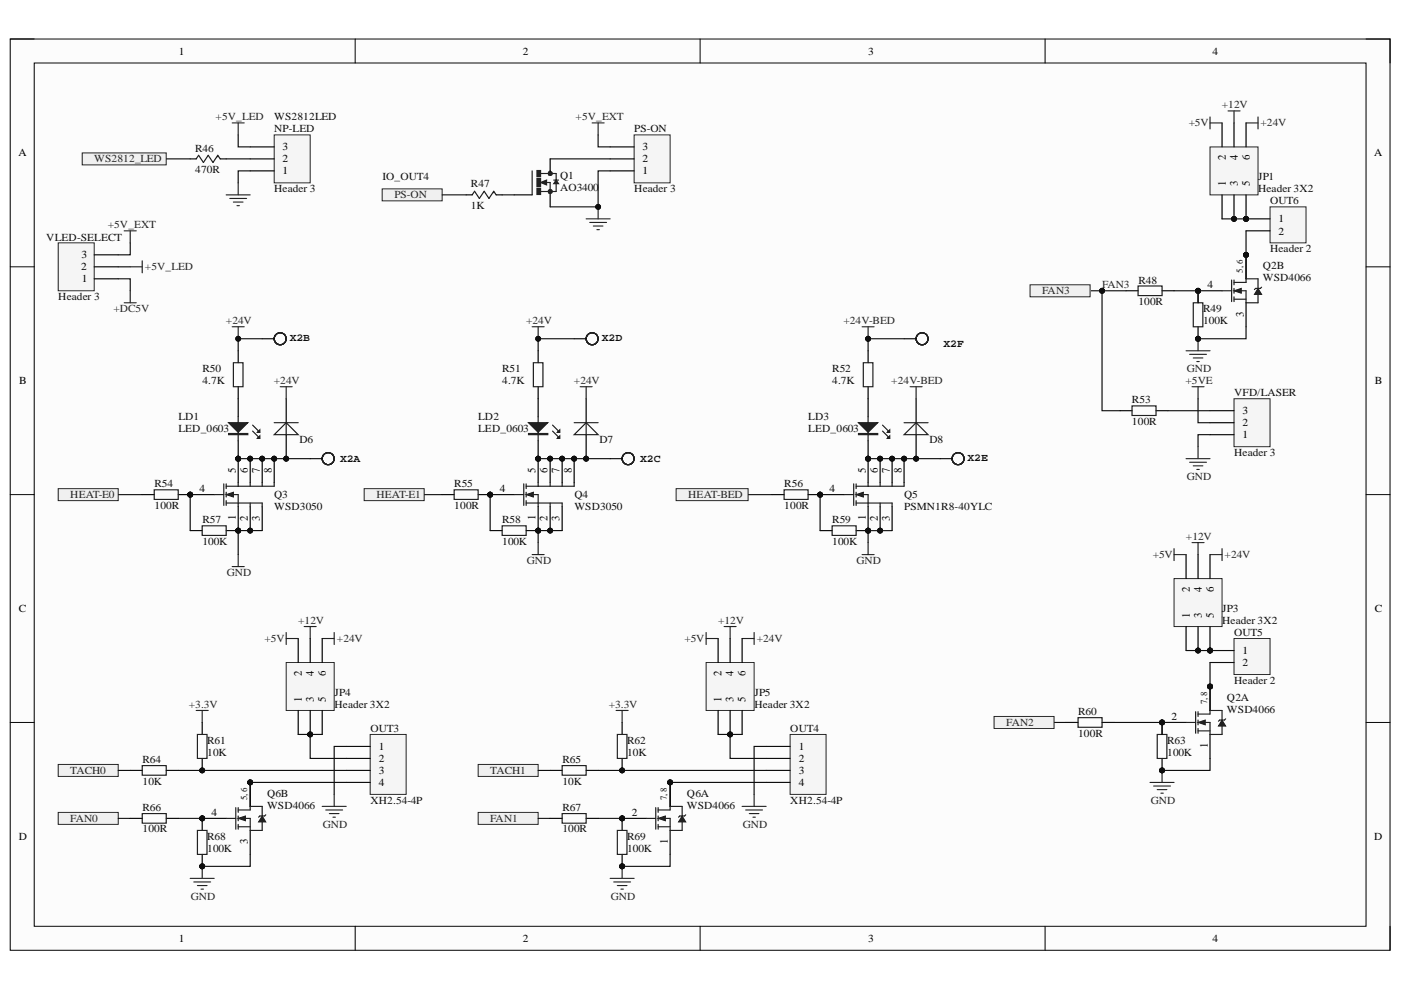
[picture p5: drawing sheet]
<svg xmlns="http://www.w3.org/2000/svg" width="297mm" height="210mm" viewBox="0 0 297 210" stroke-linecap="round" stroke-linejoin="round" font-family="sans-serif">
<defs><g id="words">
<g font-size="2.4">
<text x="259.9" y="34" transform="rotate(-90 259.9 34)">2</text>
<text x="262.4" y="34" transform="rotate(-90 262.4 34)">4</text>
<text x="265" y="34" transform="rotate(-90 265 34)">6</text>
<text x="259.9" y="39.5" transform="rotate(-90 259.9 39.5)">1</text>
<text x="262.4" y="39.5" transform="rotate(-90 262.4 39.5)">3</text>
<text x="265" y="39.5" transform="rotate(-90 265 39.5)">5</text>
<text x="263.7" y="67.1" transform="rotate(-90 263.7 67.1)">3</text>
<text x="50" y="100.3" transform="rotate(-90 50 100.3)">5</text>
<text x="52.6" y="100.3" transform="rotate(-90 52.6 100.3)">6</text>
<text x="55.1" y="100.3" transform="rotate(-90 55.1 100.3)">7</text>
<text x="57.6" y="100.3" transform="rotate(-90 57.6 100.3)">8</text>
<text x="113.6" y="100.3" transform="rotate(-90 113.6 100.3)">5</text>
<text x="116.1" y="100.3" transform="rotate(-90 116.1 100.3)">6</text>
<text x="118.6" y="100.3" transform="rotate(-90 118.6 100.3)">7</text>
<text x="121.3" y="100.3" transform="rotate(-90 121.3 100.3)">8</text>
<text x="183.6" y="100.3" transform="rotate(-90 183.6 100.3)">5</text>
<text x="186.1" y="100.3" transform="rotate(-90 186.1 100.3)">6</text>
<text x="188.6" y="100.3" transform="rotate(-90 188.6 100.3)">7</text>
<text x="191.2" y="100.3" transform="rotate(-90 191.2 100.3)">8</text>
<text x="50" y="110.3" transform="rotate(-90 50 110.3)">1</text>
<text x="52.6" y="110.5" transform="rotate(-90 52.6 110.5)">2</text>
<text x="55.1" y="110.4" transform="rotate(-90 55.1 110.4)">3</text>
<text x="113.6" y="110.3" transform="rotate(-90 113.6 110.3)">1</text>
<text x="116.1" y="110.5" transform="rotate(-90 116.1 110.5)">2</text>
<text x="118.6" y="110.4" transform="rotate(-90 118.6 110.4)">3</text>
<text x="183.6" y="110.3" transform="rotate(-90 183.6 110.3)">1</text>
<text x="186.1" y="110.5" transform="rotate(-90 186.1 110.5)">2</text>
<text x="188.6" y="110.4" transform="rotate(-90 188.6 110.4)">3</text>
<text x="252.3" y="125.5" transform="rotate(-90 252.3 125.5)">2</text>
<text x="254.8" y="125.5" transform="rotate(-90 254.8 125.5)">4</text>
<text x="257.4" y="125.5" transform="rotate(-90 257.4 125.5)">6</text>
<text x="252.3" y="131.1" transform="rotate(-90 252.3 131.1)">1</text>
<text x="254.8" y="131.1" transform="rotate(-90 254.8 131.1)">3</text>
<text x="257.4" y="131.1" transform="rotate(-90 257.4 131.1)">5</text>
<text x="64" y="143.3" transform="rotate(-90 64 143.3)">2</text>
<text x="66.5" y="143.3" transform="rotate(-90 66.5 143.3)">4</text>
<text x="69.1" y="143.3" transform="rotate(-90 69.1 143.3)">6</text>
<text x="153" y="143.3" transform="rotate(-90 153 143.3)">2</text>
<text x="155.5" y="143.3" transform="rotate(-90 155.5 143.3)">4</text>
<text x="158.1" y="143.3" transform="rotate(-90 158.1 143.3)">6</text>
<text x="64" y="148.9" transform="rotate(-90 64 148.9)">1</text>
<text x="66.5" y="148.9" transform="rotate(-90 66.5 148.9)">3</text>
<text x="69.1" y="148.9" transform="rotate(-90 69.1 148.9)">5</text>
<text x="153" y="148.9" transform="rotate(-90 153 148.9)">1</text>
<text x="155.5" y="148.9" transform="rotate(-90 155.5 148.9)">3</text>
<text x="158.1" y="148.9" transform="rotate(-90 158.1 148.9)">5</text>
<text x="256.1" y="158.6" transform="rotate(-90 256.1 158.6)">1</text>
<text x="52.6" y="179" transform="rotate(-90 52.6 179)">3</text>
<text x="141.6" y="179" transform="rotate(-90 141.6 179)">1</text>
</g>
<g font-size="2.3">
<text x="37.9" y="11.6">1</text>
<text x="110.9" y="11.6">2</text>
<text x="184.1" y="11.6">3</text>
<text x="257.1" y="11.6">4</text>
<text x="3.9" y="33.1">A</text>
<text x="59.9" y="34.4">2</text>
<text x="59.9" y="31.9">3</text>
<text x="136.3" y="34.4">2</text>
<text x="136.3" y="31.9">3</text>
<text x="291.4" y="33.1">A</text>
<text x="59.9" y="37">1</text>
<text x="136.3" y="37">1</text>
<text x="271.1" y="47.1">1</text>
<text x="271.1" y="49.7">2</text>
<text x="17.2" y="57.3">2</text>
<text x="17.3" y="54.8">3</text>
<text x="17.3" y="59.9">1</text>
<text x="256" y="61.1">4</text>
<text x="4.1" y="81.4">B</text>
<text x="291.5" y="81.4">B</text>
<text x="263.4" y="87.8">3</text>
<text x="263.4" y="92.9">1</text>
<text x="263.4" y="90.3">2</text>
<text x="42.3" y="104.4">4</text>
<text x="106" y="104.4">4</text>
<text x="175.9" y="104.4">4</text>
<text x="4" y="129.7">C</text>
<text x="291.5" y="129.7">C</text>
<text x="263.4" y="138.7">1</text>
<text x="263.4" y="141.2">2</text>
<text x="248.4" y="152.7">2</text>
<text x="80.3" y="159">1</text>
<text x="80.3" y="161.5">2</text>
<text x="169.3" y="159">1</text>
<text x="169.3" y="161.5">2</text>
<text x="80.3" y="164.1">3</text>
<text x="80.3" y="166.6">4</text>
<text x="169.3" y="164.1">3</text>
<text x="169.3" y="166.6">4</text>
<text x="44.9" y="173">4</text>
<text x="134" y="173">2</text>
<text x="4" y="178">D</text>
<text x="291.4" y="178">D</text>
<text x="37.9" y="199.7">1</text>
<text x="110.9" y="199.7">2</text>
<text x="184.1" y="199.7">3</text>
<text x="257.1" y="199.7">4</text>
</g>
<g font-size="2.3" fill="#262626">
<text x="259" y="23">+12V</text>
<text x="45.7" y="25.5">+5V_LED</text>
<text x="122" y="25.5">+5V_EXT</text>
<text x="252" y="26.8">+5V</text>
<text x="267.3" y="26.8">+24V</text>
<text x="20" y="34.4">WS2812_LED</text>
<text x="83.6" y="42">PS-ON</text>
<text x="22.8" y="48.4">+5V_EXT</text>
<text x="30.7" y="57.3">+5V_LED</text>
<text x="221" y="62.4">FAN3</text>
<text x="233.7" y="61.1">FAN3</text>
<text x="24" y="66.2">+DC5V</text>
<text x="47.9" y="68.8">+24V</text>
<text x="111.5" y="68.8">+24V</text>
<text x="178.8" y="68.8">+24V-BED</text>
<text x="58.1" y="81.4">+24V</text>
<text x="121.7" y="81.4">+24V</text>
<text x="189" y="81.4">+24V-BED</text>
<text x="251.3" y="81.4">+5VE</text>
<text x="251.6" y="78.9">GND</text>
<text x="251.6" y="101.8">GND</text>
<text x="14.9" y="105.6">HEAT-E0</text>
<text x="79.8" y="105.6">HEAT-E1</text>
<text x="145.9" y="105.6">HEAT-BED</text>
<text x="111.7" y="119.6">GND</text>
<text x="181.6" y="119.6">GND</text>
<text x="244.4" y="118.3">+5V</text>
<text x="251.4" y="114.5">+12V</text>
<text x="259.6" y="118.3">+24V</text>
<text x="48.1" y="122.1">GND</text>
<text x="56.1" y="136.2">+5V</text>
<text x="63.2" y="132.3">+12V</text>
<text x="71.4" y="136.2">+24V</text>
<text x="145.1" y="136.2">+5V</text>
<text x="152.2" y="132.3">+12V</text>
<text x="160.5" y="136.2">+24V</text>
<text x="40" y="150.1">+3.3V</text>
<text x="129.1" y="150.1">+3.3V</text>
<text x="213.3" y="153.9">FAN2</text>
<text x="14.9" y="164.1">TACH0</text>
<text x="103.9" y="164.1">TACH1</text>
<text x="244" y="170.4">GND</text>
<text x="14.9" y="174.2">FAN0</text>
<text x="68.5" y="175.5">GND</text>
<text x="103.9" y="174.2">FAN1</text>
<text x="157.5" y="175.5">GND</text>
<text x="40.5" y="190.8">GND</text>
<text x="129.5" y="190.8">GND</text>
</g>
<g font-size="2.3" fill="#0e0e0e">
<text x="58.1" y="28.1">NP-LED</text>
<text x="58.1" y="25.5">WS2812LED</text>
<text x="134.5" y="28.1">PS-ON</text>
<text x="41.4" y="32.1">R46</text>
<text x="41.4" y="36.7">470R</text>
<text x="58.1" y="40.8">Header 3</text>
<text x="81.1" y="38.2">IO_OUT4</text>
<text x="99.9" y="39.7">R47</text>
<text x="118.7" y="37.9">Q1</text>
<text x="118.7" y="40.4">AO3400</text>
<text x="134.5" y="40.8">Header 3</text>
<text x="266.7" y="38.2">JP1</text>
<text x="266.7" y="40.8">Header 3X2</text>
<text x="99.9" y="44.3">1K</text>
<text x="269.3" y="43.3">OUT6</text>
<text x="9.8" y="51">VLED-SELECT</text>
<text x="269.3" y="53.5">Header 2</text>
<text x="267.8" y="57.1">Q2B</text>
<text x="267.8" y="59.6">WSD4066</text>
<text x="12.4" y="63.7">Header 3</text>
<text x="241.4" y="60.1">R48</text>
<text x="241.4" y="64.7">100R</text>
<text x="255.1" y="66.2">R49</text>
<text x="255.1" y="68.8">100K</text>
<text x="61.4" y="72.3">X2B</text>
<text x="127.6" y="72.3">X2D</text>
<text x="200.1" y="73.6">X2F</text>
<text x="42.9" y="78.9">R50</text>
<text x="42.9" y="81.4">4.7K</text>
<text x="106.5" y="78.9">R51</text>
<text x="106.5" y="81.4">4.7K</text>
<text x="176.4" y="78.9">R52</text>
<text x="176.4" y="81.4">4.7K</text>
<text x="261.7" y="84">VFD/LASER</text>
<text x="37.8" y="89.1">LD1</text>
<text x="101.4" y="89.1">LD2</text>
<text x="171.4" y="89.1">LD3</text>
<text x="240" y="85.5">R53</text>
<text x="37.8" y="91.6">LED_0603</text>
<text x="63.5" y="94">D6</text>
<text x="101.4" y="91.6">LED_0603</text>
<text x="127.1" y="94">D7</text>
<text x="171.4" y="91.6">LED_0603</text>
<text x="197.1" y="94">D8</text>
<text x="240" y="90.1">100R</text>
<text x="72.1" y="97.9">X2A</text>
<text x="135.7" y="97.9">X2C</text>
<text x="205.1" y="97.7">X2E</text>
<text x="261.7" y="96.8">Header 3</text>
<text x="32.8" y="103.3">R54</text>
<text x="32.8" y="107.9">100R</text>
<text x="58.1" y="105.6">Q3</text>
<text x="96.3" y="103.3">R55</text>
<text x="96.3" y="107.9">100R</text>
<text x="121.8" y="105.6">Q4</text>
<text x="166.3" y="103.3">R56</text>
<text x="166.3" y="107.9">100R</text>
<text x="191.7" y="105.6">Q5</text>
<text x="42.9" y="111">R57</text>
<text x="58.1" y="108.2">WSD3050</text>
<text x="106.5" y="111">R58</text>
<text x="121.8" y="108.2">WSD3050</text>
<text x="176.4" y="111">R59</text>
<text x="191.7" y="108.2">PSMN1R8-40YLC</text>
<text x="42.9" y="115.5">100K</text>
<text x="106.5" y="115.5">100K</text>
<text x="176.4" y="115.5">100K</text>
<text x="259.1" y="129.7">JP3</text>
<text x="259.1" y="132.3">Header 3X2</text>
<text x="261.7" y="134.8">OUT5</text>
<text x="70.9" y="147.6">JP4</text>
<text x="159.9" y="147.6">JP5</text>
<text x="260.1" y="148.6">Q2A</text>
<text x="261.7" y="145">Header 2</text>
<text x="70.9" y="150.1">Header 3X2</text>
<text x="78.5" y="155.2">OUT3</text>
<text x="159.9" y="150.1">Header 3X2</text>
<text x="167.6" y="155.2">OUT4</text>
<text x="228.6" y="151.6">R60</text>
<text x="260.1" y="151.1">WSD4066</text>
<text x="30.2" y="161.8">R64</text>
<text x="43.9" y="157.7">R61</text>
<text x="43.9" y="160.3">10K</text>
<text x="119.2" y="161.8">R65</text>
<text x="132.9" y="157.7">R62</text>
<text x="132.9" y="160.3">10K</text>
<text x="228.6" y="156.2">100R</text>
<text x="247.5" y="157.7">R63</text>
<text x="247.5" y="160.3">100K</text>
<text x="30.2" y="166.4">10K</text>
<text x="119.2" y="166.4">10K</text>
<text x="30.2" y="171.9">R66</text>
<text x="56.6" y="169">Q6B</text>
<text x="56.6" y="171.5">WSD4066</text>
<text x="78.5" y="170.4">XH2.54-4P</text>
<text x="119.2" y="171.9">R67</text>
<text x="145.6" y="169">Q6A</text>
<text x="145.6" y="171.5">WSD4066</text>
<text x="167.6" y="170.4">XH2.54-4P</text>
<text x="30.2" y="176.5">100R</text>
<text x="43.9" y="178">R68</text>
<text x="119.2" y="176.5">100R</text>
<text x="132.9" y="178">R69</text>
<text x="43.9" y="180.7">100K</text>
<text x="132.9" y="180.7">100K</text>
</g>
<g font-size="2" fill="#0a0a0a">
<text x="263.5" y="57.8" transform="rotate(-90 263.5 57.8)">5, 6</text>
<text x="255.9" y="149.4" transform="rotate(-90 255.9 149.4)">7, 8</text>
<text x="52.4" y="169.7" transform="rotate(-90 52.4 169.7)">5, 6</text>
<text x="141.4" y="169.7" transform="rotate(-90 141.4 169.7)">7, 8</text>
</g>
</g></defs>
<path d="M2.2 8.3h292.5v193.2h-292.5z" fill-rule="evenodd" fill="#fcfcfc"/>
<path d="M2.2 8.3h292.5v193.2h-292.5z" fill="none" stroke="#000" stroke-width=".21"/>
<path d="M7.3 13.4h282.3v183h-282.3z" fill-rule="evenodd" fill="#fcfcfc"/>
<g fill="none" stroke="#000" stroke-width=".21">
<path d="M2.2 8.3h5.1M7.3 13.4h282.3v183h-282.3zM75.3 8.3v5.1M148.4 8.3v5.1M221.6 8.3v5.1M289.6 8.3h5.1v5.1M2.2 56.6h5.1M289.6 56.6h5.1M2.2 104.9h5.1M289.6 104.9h5.1M2.2 153.2h5.1M289.6 153.2h5.1"/>
<path d="M75.3 196.4v5.1M148.4 196.4v5.1M221.6 196.4v5.1M294.7 196.4v5.1"/>
</g>
<path d="M243.8 165.9h5.1M244.6 166.7h3.6M245.4 167.4h2M246.1 168.2h.5M246.4 163.3v2.6" fill="none" stroke="#262626" stroke-width=".25"/>
<circle cx="246.4" cy="163.3" r=".51" fill="#0e0e0e"/>
<circle cx="246.4" cy="163.3" r=".51" fill="none" stroke="#0e0e0e" stroke-width=".21"/>
<path d="M256.5 160.8v2.5h-10.1" fill="none" stroke="#0e0e0e" stroke-width=".25"/>
<circle cx="246.4" cy="163.3" r=".51" fill="#0e0e0e"/>
<circle cx="246.4" cy="163.3" r=".51" fill="none" stroke="#0e0e0e" stroke-width=".21"/>
<circle cx="246.4" cy="163.3" r=".51" fill="#0e0e0e"/>
<circle cx="246.4" cy="163.3" r=".51" fill="none" stroke="#0e0e0e" stroke-width=".21"/>
<circle cx="246.4" cy="153.2" r=".51" fill="#0e0e0e"/>
<circle cx="246.4" cy="153.2" r=".51" fill="none" stroke="#0e0e0e" stroke-width=".21"/>
<path d="M246.4 160.8v2.5" fill="none" stroke="#000" stroke-width=".25"/>
<circle cx="246.4" cy="163.3" r=".51" fill="#0e0e0e"/>
<circle cx="246.4" cy="163.3" r=".51" fill="none" stroke="#0e0e0e" stroke-width=".21"/>
<path d="M246.4 153.2v2.5" fill="none" stroke="#000" stroke-width=".25"/>
<circle cx="246.4" cy="153.2" r=".51" fill="#0e0e0e"/>
<circle cx="246.4" cy="153.2" r=".51" fill="none" stroke="#0e0e0e" stroke-width=".21"/>
<path d="M245.4 155.7h2v5.1h-2z" fill="none" stroke="#1c1c1c" stroke-width=".25"/>
<path d="M223.5 153.2h2.5M236.2 153.2h10.2v2.5" fill="none" stroke="#0e0e0e" stroke-width=".25"/>
<circle cx="246.4" cy="153.2" r=".51" fill="#0e0e0e"/>
<circle cx="246.4" cy="153.2" r=".51" fill="none" stroke="#0e0e0e" stroke-width=".21"/>
<path d="M226 153.2h2.6M233.7 153.2h2.5" fill="none" stroke="#000" stroke-width=".25"/>
<path d="M228.6 152.2h5.1v2h-5.1z" fill="none" stroke="#1c1c1c" stroke-width=".25"/>
<path d="M256.5 140.5v5.1" fill="none" stroke="#0e0e0e" stroke-width=".25"/>
<circle cx="256.6" cy="145.6" r=".51" fill="#0e0e0e"/>
<circle cx="256.6" cy="145.6" r=".51" fill="none" stroke="#0e0e0e" stroke-width=".21"/>
<circle cx="256.6" cy="137.9" r=".51" fill="#0e0e0e"/>
<circle cx="256.6" cy="137.9" r=".51" fill="none" stroke="#0e0e0e" stroke-width=".21"/>
<path d="M261.6 135.4h7.7v7.6h-7.7z" fill-rule="evenodd" fill="#f5f5f5"/>
<path d="M261.6 135.4h7.7v7.6h-7.7z" fill="none" stroke="#262626" stroke-width=".21"/>
<path d="M256.5 137.9h5.1" fill="none" stroke="#000" stroke-width=".25"/>
<circle cx="256.6" cy="137.9" r=".51" fill="#0e0e0e"/>
<circle cx="256.6" cy="137.9" r=".51" fill="none" stroke="#0e0e0e" stroke-width=".21"/>
<path d="M256.5 140.5h5.1" fill="none" stroke="#000" stroke-width=".25"/>
<path d="M12.3 172.2h12.8v2.6h-12.8z" fill-rule="evenodd" fill="#f0f0f0"/>
<path d="M12.3 172.2h12.8v2.6h-12.8z" fill="none" stroke="#262626" stroke-width=".21"/>
<path d="M40.3 186.2h5.1M41.1 187h3.6M41.9 187.8h2M42.6 188.5h.5M42.9 183.7v2.5" fill="none" stroke="#262626" stroke-width=".25"/>
<circle cx="42.9" cy="183.7" r=".51" fill="#0e0e0e"/>
<circle cx="42.9" cy="183.7" r=".51" fill="none" stroke="#0e0e0e" stroke-width=".21"/>
<circle cx="42.9" cy="173.5" r=".51" fill="#0e0e0e"/>
<circle cx="42.9" cy="173.5" r=".51" fill="none" stroke="#0e0e0e" stroke-width=".21"/>
<circle cx="53" cy="165.9" r=".51" fill="#0e0e0e"/>
<circle cx="53" cy="165.9" r=".51" fill="none" stroke="#0e0e0e" stroke-width=".21"/>
<circle cx="53" cy="165.9" r=".51" fill="#0e0e0e"/>
<circle cx="53" cy="165.9" r=".51" fill="none" stroke="#0e0e0e" stroke-width=".21"/>
<path d="M42.9 173.5h5.1M53.1 176.1v5" fill="none" stroke="#000" stroke-width=".25"/>
<circle cx="42.9" cy="173.5" r=".51" fill="#0e0e0e"/>
<circle cx="42.9" cy="173.5" r=".51" fill="none" stroke="#0e0e0e" stroke-width=".21"/>
<path d="M48 173.5h2M50 171.2v4.6M50.5 171.7h2.5M50.5 173.5h2.6v2.6M50.5 175.3h2.6M50.5 171.2v1M50.5 173v1M50.5 174.8v1" fill="none" stroke="#1c1c1c" stroke-width=".25"/>
<path d="M50.5 173.5l1.5-.5v1z" fill="#1c1c1c"/>
<path d="M50.5 173.5l1.5-.5v1z" fill="none" stroke="#1c1c1c" stroke-width=".21"/>
<path d="M53 171v.7M55.6 174.3v1.8h-2.5M55.6 171v2" fill="none" stroke="#1c1c1c" stroke-width=".25"/>
<path d="M53 165.9v5.1" fill="none" stroke="#000" stroke-width=".25"/>
<circle cx="53" cy="165.9" r=".51" fill="#0e0e0e"/>
<circle cx="53" cy="165.9" r=".51" fill="none" stroke="#0e0e0e" stroke-width=".21"/>
<path d="M55.6 173l.8 1.3h-1.6z" fill="#1c1c1c"/>
<path d="M55.6 173l.8 1.3h-1.6z" fill="none" stroke="#1c1c1c" stroke-width=".21"/>
<path d="M56.4 172.8l-.3 .2h-1l-.3 .3" fill="none" stroke="#1c1c1c" stroke-width=".25"/>
<path d="M53 165.9v5.1" fill="none" stroke="#000" stroke-width=".25"/>
<circle cx="53" cy="165.9" r=".51" fill="#0e0e0e"/>
<circle cx="53" cy="165.9" r=".51" fill="none" stroke="#0e0e0e" stroke-width=".21"/>
<path d="M53 171h2.6" fill="none" stroke="#1c1c1c" stroke-width=".25"/>
<circle cx="42.9" cy="183.7" r=".51" fill="#0e0e0e"/>
<circle cx="42.9" cy="183.7" r=".51" fill="none" stroke="#0e0e0e" stroke-width=".21"/>
<circle cx="42.9" cy="173.5" r=".51" fill="#0e0e0e"/>
<circle cx="42.9" cy="173.5" r=".51" fill="none" stroke="#0e0e0e" stroke-width=".21"/>
<path d="M42.9 181.1v2.6" fill="none" stroke="#000" stroke-width=".25"/>
<circle cx="42.9" cy="183.7" r=".51" fill="#0e0e0e"/>
<circle cx="42.9" cy="183.7" r=".51" fill="none" stroke="#0e0e0e" stroke-width=".21"/>
<path d="M42.9 173.5v2.6" fill="none" stroke="#000" stroke-width=".25"/>
<circle cx="42.9" cy="173.5" r=".51" fill="#0e0e0e"/>
<circle cx="42.9" cy="173.5" r=".51" fill="none" stroke="#0e0e0e" stroke-width=".21"/>
<path d="M41.9 176.1h2v5h-2z" fill="none" stroke="#1c1c1c" stroke-width=".25"/>
<path d="M53.1 181.1v2.6h-10.2" fill="none" stroke="#0e0e0e" stroke-width=".25"/>
<circle cx="42.9" cy="183.7" r=".51" fill="#0e0e0e"/>
<circle cx="42.9" cy="183.7" r=".51" fill="none" stroke="#0e0e0e" stroke-width=".21"/>
<path d="M27.6 173.5h2.6M35.2 173.5h2.6" fill="none" stroke="#000" stroke-width=".25"/>
<path d="M30.2 172.5h5v2h-5z" fill="none" stroke="#1c1c1c" stroke-width=".25"/>
<path d="M37.8 173.5h5.1" fill="none" stroke="#0e0e0e" stroke-width=".25"/>
<circle cx="42.9" cy="173.5" r=".51" fill="#0e0e0e"/>
<circle cx="42.9" cy="173.5" r=".51" fill="none" stroke="#0e0e0e" stroke-width=".21"/>
<path d="M210.8 151.9h12.7v2.6h-12.7z" fill-rule="evenodd" fill="#f0f0f0"/>
<path d="M210.8 151.9h12.7v2.6h-12.7z" fill="none" stroke="#262626" stroke-width=".21"/>
<circle cx="131.9" cy="173.5" r=".51" fill="#0e0e0e"/>
<circle cx="131.9" cy="173.5" r=".51" fill="none" stroke="#0e0e0e" stroke-width=".21"/>
<circle cx="142.1" cy="165.9" r=".51" fill="#0e0e0e"/>
<circle cx="142.1" cy="165.9" r=".51" fill="none" stroke="#0e0e0e" stroke-width=".21"/>
<circle cx="142.1" cy="165.9" r=".51" fill="#0e0e0e"/>
<circle cx="142.1" cy="165.9" r=".51" fill="none" stroke="#0e0e0e" stroke-width=".21"/>
<path d="M131.9 173.5h5.1M142.1 176.1v5" fill="none" stroke="#000" stroke-width=".25"/>
<circle cx="131.9" cy="173.5" r=".51" fill="#0e0e0e"/>
<circle cx="131.9" cy="173.5" r=".51" fill="none" stroke="#0e0e0e" stroke-width=".21"/>
<path d="M137 173.5h2M139 171.2v4.6M139.5 171.7h2.6M139.5 171.2v1M139.5 173.5h2.6v2.6M139.5 175.3h2.6M139.5 173v1M139.5 174.8v1" fill="none" stroke="#1c1c1c" stroke-width=".25"/>
<path d="M139.5 173.5l1.6-.5v1z" fill="#1c1c1c"/>
<path d="M139.5 173.5l1.6-.5v1z" fill="none" stroke="#1c1c1c" stroke-width=".21"/>
<path d="M142.1 171v.7M144.6 174.3v1.8h-2.5M144.6 171v2" fill="none" stroke="#1c1c1c" stroke-width=".25"/>
<path d="M142.1 165.9v5.1" fill="none" stroke="#000" stroke-width=".25"/>
<circle cx="142.1" cy="165.9" r=".51" fill="#0e0e0e"/>
<circle cx="142.1" cy="165.9" r=".51" fill="none" stroke="#0e0e0e" stroke-width=".21"/>
<path d="M144.6 173l.8 1.3h-1.5z" fill="#1c1c1c"/>
<path d="M144.6 173l.8 1.3h-1.5z" fill="none" stroke="#1c1c1c" stroke-width=".21"/>
<path d="M145.4 172.8l-.3 .2h-1l-.2 .3" fill="none" stroke="#1c1c1c" stroke-width=".25"/>
<path d="M142.1 165.9v5.1" fill="none" stroke="#000" stroke-width=".25"/>
<circle cx="142.1" cy="165.9" r=".51" fill="#0e0e0e"/>
<circle cx="142.1" cy="165.9" r=".51" fill="none" stroke="#0e0e0e" stroke-width=".21"/>
<path d="M142.1 171h2.5" fill="none" stroke="#1c1c1c" stroke-width=".25"/>
<path d="M251.5 137.9h5M25.1 173.5h2.5" fill="none" stroke="#0e0e0e" stroke-width=".25"/>
<path d="M252.7 115h2.6M254 115v2.6M256.5 117.6h2.6M259.1 116.3v2.6" fill="none" stroke="#262626" stroke-width=".25"/>
<circle cx="256.6" cy="137.9" r=".51" fill="#0e0e0e"/>
<circle cx="256.6" cy="137.9" r=".51" fill="none" stroke="#0e0e0e" stroke-width=".21"/>
<circle cx="254" cy="137.9" r=".51" fill="#0e0e0e"/>
<circle cx="254" cy="137.9" r=".51" fill="none" stroke="#0e0e0e" stroke-width=".21"/>
<path d="M63.2 155.7h5.1" fill="none" stroke="#0e0e0e" stroke-width=".25"/>
<circle cx="65.8" cy="155.7" r=".51" fill="#0e0e0e"/>
<circle cx="65.8" cy="155.7" r=".51" fill="none" stroke="#0e0e0e" stroke-width=".21"/>
<circle cx="254" cy="137.9" r=".51" fill="#0e0e0e"/>
<circle cx="254" cy="137.9" r=".51" fill="none" stroke="#0e0e0e" stroke-width=".21"/>
<circle cx="256.6" cy="137.9" r=".51" fill="#0e0e0e"/>
<circle cx="256.6" cy="137.9" r=".51" fill="none" stroke="#0e0e0e" stroke-width=".21"/>
<path d="M248.9 122.7h10.2v10.1h-10.2z" fill-rule="evenodd" fill="#f5f5f5"/>
<path d="M248.9 122.7h10.2v10.1h-10.2z" fill="none" stroke="#262626" stroke-width=".21"/>
<path d="M251.5 117.6v5.1M251.5 132.8v5.1M254 132.8v5.1" fill="none" stroke="#000" stroke-width=".25"/>
<circle cx="254" cy="137.9" r=".51" fill="#0e0e0e"/>
<circle cx="254" cy="137.9" r=".51" fill="none" stroke="#0e0e0e" stroke-width=".21"/>
<path d="M254 117.6v5.1M256.5 132.8v5.1" fill="none" stroke="#000" stroke-width=".25"/>
<circle cx="256.6" cy="137.9" r=".51" fill="#0e0e0e"/>
<circle cx="256.6" cy="137.9" r=".51" fill="none" stroke="#0e0e0e" stroke-width=".21"/>
<path d="M256.5 117.6v5.1" fill="none" stroke="#000" stroke-width=".25"/>
<path d="M248.9 116.3v2.6M248.9 117.6h2.6M64.5 132.8h2.5M65.8 132.8v2.6M68.3 135.4h2.6M70.9 134.1v2.6" fill="none" stroke="#262626" stroke-width=".25"/>
<circle cx="65.8" cy="155.7" r=".51" fill="#0e0e0e"/>
<circle cx="65.8" cy="155.7" r=".51" fill="none" stroke="#0e0e0e" stroke-width=".21"/>
<path d="M60.7 140.5h10.2v10.1h-10.2z" fill-rule="evenodd" fill="#f5f5f5"/>
<path d="M60.7 140.5h10.2v10.1h-10.2z" fill="none" stroke="#262626" stroke-width=".21"/>
<path d="M63.2 135.4v5.1M63.2 150.6v5.1M65.8 150.6v5.1" fill="none" stroke="#000" stroke-width=".25"/>
<circle cx="65.8" cy="155.7" r=".51" fill="#0e0e0e"/>
<circle cx="65.8" cy="155.7" r=".51" fill="none" stroke="#0e0e0e" stroke-width=".21"/>
<path d="M40.3 33.7h1.3M46.7 33.7h1.3M98.8 41.3h1.3M105.2 41.3h1.3M65.8 135.4v5.1M68.3 135.4v5.1M68.3 150.6v5.1" fill="none" stroke="#000" stroke-width=".25"/>
<path d="M252.7 82h2.6M254 82v2.5M60.7 134.1v2.6M60.7 135.4h2.5" fill="none" stroke="#262626" stroke-width=".25"/>
<path d="M41.6 33.7l.5-.8 1 1.5 1-1.5 1.1 1.5 1-1.5 .5 .8M46.1 33.2h.2M100.1 41.3l.5-.7 1 1.5 1.1-1.5 1 1.5 1-1.5 .5 .7M104.6 40.8h.2" fill="none" stroke="#1c1c1c" stroke-width=".25"/>
<path d="M58.1 28.6h7.7v10.2h-7.7z" fill-rule="evenodd" fill="#f5f5f5"/>
<path d="M58.1 28.6h7.7v10.2h-7.7z" fill="none" stroke="#262626" stroke-width=".21"/>
<path d="M53 36.2h5.1M53 33.7h5.1M53 31.1h5.1" fill="none" stroke="#000" stroke-width=".25"/>
<path d="M134.4 28.6h7.7v10.2h-7.7z" fill-rule="evenodd" fill="#f5f5f5"/>
<path d="M134.4 28.6h7.7v10.2h-7.7z" fill="none" stroke="#262626" stroke-width=".21"/>
<path d="M129.4 36.2h5M129.4 33.7h5M129.4 31.1h5" fill="none" stroke="#000" stroke-width=".25"/>
<path d="M49.2 69.3h2.6M50.5 69.3v2.5M50.5 117.6v2.5M49.2 120.1h2.6" fill="none" stroke="#262626" stroke-width=".25"/>
<circle cx="50.5" cy="71.8" r=".51" fill="#0e0e0e"/>
<circle cx="50.5" cy="71.8" r=".51" fill="none" stroke="#0e0e0e" stroke-width=".21"/>
<path d="M112.8 69.3h2.6M114.1 69.3v2.5M112.8 117.6h2.6M114.1 115v2.6" fill="none" stroke="#262626" stroke-width=".25"/>
<circle cx="114.1" cy="71.8" r=".51" fill="#0e0e0e"/>
<circle cx="114.1" cy="71.8" r=".51" fill="none" stroke="#0e0e0e" stroke-width=".21"/>
<path d="M182.8 69.3h2.5M184.1 69.3v2.5M182.8 117.6h2.5M184.1 115v2.6" fill="none" stroke="#262626" stroke-width=".25"/>
<circle cx="184.1" cy="71.8" r=".51" fill="#0e0e0e"/>
<circle cx="184.1" cy="71.8" r=".51" fill="none" stroke="#0e0e0e" stroke-width=".21"/>
<g fill="none" stroke="#262626" stroke-width=".25">
<circle cx="195.5" cy="71.8" r="1.27"/>
<circle cx="69.6" cy="97.2" r="1.27"/>
<circle cx="133.2" cy="97.2" r="1.27"/>
<circle cx="203.1" cy="97.2" r="1.27"/>
</g>
<path d="M191.7 71.8h2.5M65.8 97.2h2.5M129.4 97.2h2.5M199.3 97.2h2.6" fill="none" stroke="#000" stroke-width=".25"/>
<circle cx="184.1" cy="97.2" r=".51" fill="#0e0e0e"/>
<circle cx="184.1" cy="97.2" r=".51" fill="none" stroke="#0e0e0e" stroke-width=".21"/>
<circle cx="173.9" cy="104.9" r=".51" fill="#0e0e0e"/>
<circle cx="173.9" cy="104.9" r=".51" fill="none" stroke="#0e0e0e" stroke-width=".21"/>
<circle cx="184.1" cy="112.5" r=".51" fill="#0e0e0e"/>
<circle cx="184.1" cy="112.5" r=".51" fill="none" stroke="#0e0e0e" stroke-width=".21"/>
<circle cx="186.6" cy="112.5" r=".51" fill="#0e0e0e"/>
<circle cx="186.6" cy="112.5" r=".51" fill="none" stroke="#0e0e0e" stroke-width=".21"/>
<circle cx="186.6" cy="97.2" r=".51" fill="#0e0e0e"/>
<circle cx="186.6" cy="97.2" r=".51" fill="none" stroke="#0e0e0e" stroke-width=".21"/>
<circle cx="189.1" cy="97.2" r=".51" fill="#0e0e0e"/>
<circle cx="189.1" cy="97.2" r=".51" fill="none" stroke="#0e0e0e" stroke-width=".21"/>
<circle cx="191.7" cy="97.2" r=".51" fill="#0e0e0e"/>
<circle cx="191.7" cy="97.2" r=".51" fill="none" stroke="#0e0e0e" stroke-width=".21"/>
<path d="M184.1 97.2v5.1" fill="none" stroke="#000" stroke-width=".25"/>
<circle cx="184.1" cy="97.2" r=".51" fill="#0e0e0e"/>
<circle cx="184.1" cy="97.2" r=".51" fill="none" stroke="#0e0e0e" stroke-width=".21"/>
<path d="M173.9 104.9h5.1" fill="none" stroke="#000" stroke-width=".25"/>
<circle cx="173.9" cy="104.9" r=".51" fill="#0e0e0e"/>
<circle cx="173.9" cy="104.9" r=".51" fill="none" stroke="#0e0e0e" stroke-width=".21"/>
<path d="M189.1 107.4v5.1" fill="none" stroke="#000" stroke-width=".25"/>
<path d="M179 104.9h2M181 102.6v4.6M181.5 103.1h2.6M181.5 104.9h2.6v2.5M181.5 106.7h2.6M181.5 102.6v1M181.5 104.4v1M181.5 106.2v1" fill="none" stroke="#1c1c1c" stroke-width=".25"/>
<path d="M181.5 104.9l1.5-.5v1z" fill="#1c1c1c"/>
<path d="M181.5 104.9l1.5-.5v1z" fill="none" stroke="#1c1c1c" stroke-width=".21"/>
<path d="M189.1 102.3v.8M191.7 102.3v.8" fill="none" stroke="#1c1c1c" stroke-width=".25"/>
<path d="M184.1 107.4v5.1" fill="none" stroke="#000" stroke-width=".25"/>
<circle cx="184.1" cy="112.5" r=".51" fill="#0e0e0e"/>
<circle cx="184.1" cy="112.5" r=".51" fill="none" stroke="#0e0e0e" stroke-width=".21"/>
<path d="M186.6 107.4v5.1" fill="none" stroke="#000" stroke-width=".25"/>
<circle cx="186.6" cy="112.5" r=".51" fill="#0e0e0e"/>
<circle cx="186.6" cy="112.5" r=".51" fill="none" stroke="#0e0e0e" stroke-width=".21"/>
<path d="M186.6 97.2v5.1" fill="none" stroke="#000" stroke-width=".25"/>
<circle cx="186.6" cy="97.2" r=".51" fill="#0e0e0e"/>
<circle cx="186.6" cy="97.2" r=".51" fill="none" stroke="#0e0e0e" stroke-width=".21"/>
<path d="M189.1 97.2v5.1" fill="none" stroke="#000" stroke-width=".25"/>
<circle cx="189.1" cy="97.2" r=".51" fill="#0e0e0e"/>
<circle cx="189.1" cy="97.2" r=".51" fill="none" stroke="#0e0e0e" stroke-width=".21"/>
<path d="M191.7 97.2v5.1" fill="none" stroke="#000" stroke-width=".25"/>
<circle cx="191.7" cy="97.2" r=".51" fill="#0e0e0e"/>
<circle cx="191.7" cy="97.2" r=".51" fill="none" stroke="#0e0e0e" stroke-width=".21"/>
<path d="M184.1 102.3v.8h7.6M184.1 106.7h5v.7M186.6 102.3v.8M186.6 106.7v.7" fill="none" stroke="#1c1c1c" stroke-width=".25"/>
<circle cx="184.1" cy="97.2" r=".51" fill="#0e0e0e"/>
<circle cx="184.1" cy="97.2" r=".51" fill="none" stroke="#0e0e0e" stroke-width=".21"/>
<path d="M184.1 93.4v3.8" fill="none" stroke="#000" stroke-width=".25"/>
<circle cx="184.1" cy="97.2" r=".51" fill="#0e0e0e"/>
<circle cx="184.1" cy="97.2" r=".51" fill="none" stroke="#0e0e0e" stroke-width=".21"/>
<path d="M184.1 84.5v3.8" fill="none" stroke="#000" stroke-width=".25"/>
<path d="M184.1 88.3v5.1M187.1 90.1l1.5 1.6M187.1 91.4l1.5 1.5" fill="none" stroke="#1c1c1c" stroke-width=".25"/>
<path d="M182 89.6h4.1l-2 2.1z" fill="#1c1c1c"/>
<path d="M182 89.6h4.1l-2 2.1zM182 91.9h4.1v.3h-4.1zM182 92h4.1" fill="none" stroke="#1c1c1c" stroke-width=".25"/>
<path d="M188.1 92.9l.5-.5v.5z" fill="#1c1c1c"/>
<path d="M188.1 92.9l.5-.5v.5z" fill="none" stroke="#1c1c1c" stroke-width=".25"/>
<path d="M188.1 91.7l.5-.6v.6z" fill="#1c1c1c"/>
<path d="M188.1 91.7l.5-.6v.6z" fill="none" stroke="#1c1c1c" stroke-width=".25"/>
<circle cx="114.1" cy="97.2" r=".51" fill="#0e0e0e"/>
<circle cx="114.1" cy="97.2" r=".51" fill="none" stroke="#0e0e0e" stroke-width=".21"/>
<circle cx="103.9" cy="104.9" r=".51" fill="#0e0e0e"/>
<circle cx="103.9" cy="104.9" r=".51" fill="none" stroke="#0e0e0e" stroke-width=".21"/>
<circle cx="114.1" cy="112.5" r=".51" fill="#0e0e0e"/>
<circle cx="114.1" cy="112.5" r=".51" fill="none" stroke="#0e0e0e" stroke-width=".21"/>
<circle cx="116.6" cy="112.5" r=".51" fill="#0e0e0e"/>
<circle cx="116.6" cy="112.5" r=".51" fill="none" stroke="#0e0e0e" stroke-width=".21"/>
<circle cx="116.6" cy="97.2" r=".51" fill="#0e0e0e"/>
<circle cx="116.6" cy="97.2" r=".51" fill="none" stroke="#0e0e0e" stroke-width=".21"/>
<circle cx="119.2" cy="97.2" r=".51" fill="#0e0e0e"/>
<circle cx="119.2" cy="97.2" r=".51" fill="none" stroke="#0e0e0e" stroke-width=".21"/>
<circle cx="121.7" cy="97.2" r=".51" fill="#0e0e0e"/>
<circle cx="121.7" cy="97.2" r=".51" fill="none" stroke="#0e0e0e" stroke-width=".21"/>
<path d="M114.1 97.2v5.1" fill="none" stroke="#000" stroke-width=".25"/>
<circle cx="114.1" cy="97.2" r=".51" fill="#0e0e0e"/>
<circle cx="114.1" cy="97.2" r=".51" fill="none" stroke="#0e0e0e" stroke-width=".21"/>
<path d="M103.9 104.9h5.1" fill="none" stroke="#000" stroke-width=".25"/>
<circle cx="103.9" cy="104.9" r=".51" fill="#0e0e0e"/>
<circle cx="103.9" cy="104.9" r=".51" fill="none" stroke="#0e0e0e" stroke-width=".21"/>
<path d="M119.2 107.4v5.1" fill="none" stroke="#000" stroke-width=".25"/>
<path d="M109 104.9h2M111 102.6v4.6M111.6 103.1h2.5M111.6 104.9h2.5v2.5M111.6 106.7h2.5M111.6 102.6v1M111.6 104.4v1M111.6 106.1v1.1" fill="none" stroke="#1c1c1c" stroke-width=".25"/>
<path d="M111.6 104.9l1.5-.5v1z" fill="#1c1c1c"/>
<path d="M111.6 104.9l1.5-.5v1z" fill="none" stroke="#1c1c1c" stroke-width=".21"/>
<path d="M119.2 102.3v.8M121.7 102.3v.8" fill="none" stroke="#1c1c1c" stroke-width=".25"/>
<path d="M114.1 107.4v5.1" fill="none" stroke="#000" stroke-width=".25"/>
<circle cx="114.1" cy="112.5" r=".51" fill="#0e0e0e"/>
<circle cx="114.1" cy="112.5" r=".51" fill="none" stroke="#0e0e0e" stroke-width=".21"/>
<path d="M116.6 107.4v5.1" fill="none" stroke="#000" stroke-width=".25"/>
<circle cx="116.6" cy="112.5" r=".51" fill="#0e0e0e"/>
<circle cx="116.6" cy="112.5" r=".51" fill="none" stroke="#0e0e0e" stroke-width=".21"/>
<path d="M116.6 97.2v5.1" fill="none" stroke="#000" stroke-width=".25"/>
<circle cx="116.6" cy="97.2" r=".51" fill="#0e0e0e"/>
<circle cx="116.6" cy="97.2" r=".51" fill="none" stroke="#0e0e0e" stroke-width=".21"/>
<path d="M119.2 97.2v5.1" fill="none" stroke="#000" stroke-width=".25"/>
<circle cx="119.2" cy="97.2" r=".51" fill="#0e0e0e"/>
<circle cx="119.2" cy="97.2" r=".51" fill="none" stroke="#0e0e0e" stroke-width=".21"/>
<path d="M121.7 97.2v5.1" fill="none" stroke="#000" stroke-width=".25"/>
<circle cx="121.7" cy="97.2" r=".51" fill="#0e0e0e"/>
<circle cx="121.7" cy="97.2" r=".51" fill="none" stroke="#0e0e0e" stroke-width=".21"/>
<path d="M114.1 102.3v.8h7.6M114.1 106.7h5.1v.7M116.6 102.3v.8M116.6 106.7v.7" fill="none" stroke="#1c1c1c" stroke-width=".25"/>
<circle cx="114.1" cy="97.2" r=".51" fill="#0e0e0e"/>
<circle cx="114.1" cy="97.2" r=".51" fill="none" stroke="#0e0e0e" stroke-width=".21"/>
<path d="M114.1 93.4v3.8" fill="none" stroke="#000" stroke-width=".25"/>
<circle cx="114.1" cy="97.2" r=".51" fill="#0e0e0e"/>
<circle cx="114.1" cy="97.2" r=".51" fill="none" stroke="#0e0e0e" stroke-width=".21"/>
<path d="M114.1 84.5v3.8" fill="none" stroke="#000" stroke-width=".25"/>
<path d="M114.1 88.3v5.1M117.2 90.1l1.5 1.6M117.2 91.4l1.5 1.5" fill="none" stroke="#1c1c1c" stroke-width=".25"/>
<path d="M112.1 89.6h4l-2 2.1z" fill="#1c1c1c"/>
<path d="M112.1 89.6h4l-2 2.1zM112.1 91.9h4v.3h-4zM112.1 92h4" fill="none" stroke="#1c1c1c" stroke-width=".25"/>
<path d="M118.2 92.9l.5-.5v.5z" fill="#1c1c1c"/>
<path d="M118.2 92.9l.5-.5v.5z" fill="none" stroke="#1c1c1c" stroke-width=".25"/>
<path d="M118.7 91.1v.6h-.5z" fill="#1c1c1c"/>
<path d="M118.7 91.1v.6h-.5z" fill="none" stroke="#1c1c1c" stroke-width=".25"/>
<circle cx="50.5" cy="97.2" r=".51" fill="#0e0e0e"/>
<circle cx="50.5" cy="97.2" r=".51" fill="none" stroke="#0e0e0e" stroke-width=".21"/>
<path d="M50.5 93.4v3.8" fill="none" stroke="#000" stroke-width=".25"/>
<circle cx="50.5" cy="97.2" r=".51" fill="#0e0e0e"/>
<circle cx="50.5" cy="97.2" r=".51" fill="none" stroke="#0e0e0e" stroke-width=".21"/>
<path d="M50.5 84.5v3.8" fill="none" stroke="#000" stroke-width=".25"/>
<path d="M50.5 88.3v5.1M53.6 90.1l1.5 1.6M53.6 91.4l1.5 1.5" fill="none" stroke="#1c1c1c" stroke-width=".25"/>
<path d="M48.5 89.6h4l-2 2.1z" fill="#1c1c1c"/>
<path d="M48.5 89.6h4l-2 2.1zM48.5 91.9h4v.3h-4zM48.5 92h4" fill="none" stroke="#1c1c1c" stroke-width=".25"/>
<path d="M54.6 92.9l.5-.5v.5z" fill="#1c1c1c"/>
<path d="M54.6 92.9l.5-.5v.5z" fill="none" stroke="#1c1c1c" stroke-width=".25"/>
<path d="M55.1 91.1v.6h-.5z" fill="#1c1c1c"/>
<path d="M55.1 91.1v.6h-.5z" fill="none" stroke="#1c1c1c" stroke-width=".25"/>
<circle cx="50.5" cy="97.2" r=".51" fill="#0e0e0e"/>
<circle cx="50.5" cy="97.2" r=".51" fill="none" stroke="#0e0e0e" stroke-width=".21"/>
<circle cx="40.3" cy="104.9" r=".51" fill="#0e0e0e"/>
<circle cx="40.3" cy="104.9" r=".51" fill="none" stroke="#0e0e0e" stroke-width=".21"/>
<circle cx="50.5" cy="112.5" r=".51" fill="#0e0e0e"/>
<circle cx="50.5" cy="112.5" r=".51" fill="none" stroke="#0e0e0e" stroke-width=".21"/>
<circle cx="53" cy="112.5" r=".51" fill="#0e0e0e"/>
<circle cx="53" cy="112.5" r=".51" fill="none" stroke="#0e0e0e" stroke-width=".21"/>
<circle cx="53" cy="97.2" r=".51" fill="#0e0e0e"/>
<circle cx="53" cy="97.2" r=".51" fill="none" stroke="#0e0e0e" stroke-width=".21"/>
<circle cx="55.6" cy="97.2" r=".51" fill="#0e0e0e"/>
<circle cx="55.6" cy="97.2" r=".51" fill="none" stroke="#0e0e0e" stroke-width=".21"/>
<circle cx="58.1" cy="97.2" r=".51" fill="#0e0e0e"/>
<circle cx="58.1" cy="97.2" r=".51" fill="none" stroke="#0e0e0e" stroke-width=".21"/>
<path d="M50.5 97.2v5.1" fill="none" stroke="#000" stroke-width=".25"/>
<circle cx="50.5" cy="97.2" r=".51" fill="#0e0e0e"/>
<circle cx="50.5" cy="97.2" r=".51" fill="none" stroke="#0e0e0e" stroke-width=".21"/>
<path d="M40.3 104.9h5.1" fill="none" stroke="#000" stroke-width=".25"/>
<circle cx="40.3" cy="104.9" r=".51" fill="#0e0e0e"/>
<circle cx="40.3" cy="104.9" r=".51" fill="none" stroke="#0e0e0e" stroke-width=".21"/>
<path d="M55.6 107.4v5.1" fill="none" stroke="#000" stroke-width=".25"/>
<path d="M45.4 104.9h2M47.4 102.6v4.6M48 103.1h2.5M48 104.9h2.5v2.5M48 106.7h2.5M48 102.6v1M48 104.4v1M48 106.1v1.1" fill="none" stroke="#1c1c1c" stroke-width=".25"/>
<path d="M48 104.9l1.5-.5v1z" fill="#1c1c1c"/>
<path d="M48 104.9l1.5-.5v1z" fill="none" stroke="#1c1c1c" stroke-width=".21"/>
<path d="M55.6 102.3v.8M58.1 102.3v.8" fill="none" stroke="#1c1c1c" stroke-width=".25"/>
<path d="M50.5 107.4v5.1" fill="none" stroke="#000" stroke-width=".25"/>
<circle cx="50.5" cy="112.5" r=".51" fill="#0e0e0e"/>
<circle cx="50.5" cy="112.5" r=".51" fill="none" stroke="#0e0e0e" stroke-width=".21"/>
<path d="M53 107.4v5.1" fill="none" stroke="#000" stroke-width=".25"/>
<circle cx="53" cy="112.5" r=".51" fill="#0e0e0e"/>
<circle cx="53" cy="112.5" r=".51" fill="none" stroke="#0e0e0e" stroke-width=".21"/>
<path d="M53 97.2v5.1" fill="none" stroke="#000" stroke-width=".25"/>
<circle cx="53" cy="97.2" r=".51" fill="#0e0e0e"/>
<circle cx="53" cy="97.2" r=".51" fill="none" stroke="#0e0e0e" stroke-width=".21"/>
<path d="M55.6 97.2v5.1" fill="none" stroke="#000" stroke-width=".25"/>
<circle cx="55.6" cy="97.2" r=".51" fill="#0e0e0e"/>
<circle cx="55.6" cy="97.2" r=".51" fill="none" stroke="#0e0e0e" stroke-width=".21"/>
<path d="M58.1 97.2v5.1" fill="none" stroke="#000" stroke-width=".25"/>
<circle cx="58.1" cy="97.2" r=".51" fill="#0e0e0e"/>
<circle cx="58.1" cy="97.2" r=".51" fill="none" stroke="#0e0e0e" stroke-width=".21"/>
<path d="M50.5 102.3v.8h7.6M50.5 106.7h5.1v.7M53 102.3v.8M53 106.7v.7" fill="none" stroke="#1c1c1c" stroke-width=".25"/>
<path d="M25.1 104.9h5.1M40.3 104.9v7.6" fill="none" stroke="#0e0e0e" stroke-width=".25"/>
<circle cx="40.3" cy="104.9" r=".51" fill="#0e0e0e"/>
<circle cx="40.3" cy="104.9" r=".51" fill="none" stroke="#0e0e0e" stroke-width=".21"/>
<path d="M89.9 104.9h3.8M158.6 104.9h5.1M173.9 104.9v7.6" fill="none" stroke="#0e0e0e" stroke-width=".25"/>
<circle cx="173.9" cy="104.9" r=".51" fill="#0e0e0e"/>
<circle cx="173.9" cy="104.9" r=".51" fill="none" stroke="#0e0e0e" stroke-width=".21"/>
<path d="M184.1 71.8h7.6" fill="none" stroke="#0e0e0e" stroke-width=".25"/>
<circle cx="184.1" cy="71.8" r=".51" fill="#0e0e0e"/>
<circle cx="184.1" cy="71.8" r=".51" fill="none" stroke="#0e0e0e" stroke-width=".21"/>
<path d="M55.6 71.8h-5.1v2.6" fill="none" stroke="#0e0e0e" stroke-width=".25"/>
<circle cx="50.5" cy="71.8" r=".51" fill="#0e0e0e"/>
<circle cx="50.5" cy="71.8" r=".51" fill="none" stroke="#0e0e0e" stroke-width=".21"/>
<path d="M121.7 71.8h-7.6v2.6" fill="none" stroke="#0e0e0e" stroke-width=".25"/>
<circle cx="114.1" cy="71.8" r=".51" fill="#0e0e0e"/>
<circle cx="114.1" cy="71.8" r=".51" fill="none" stroke="#0e0e0e" stroke-width=".21"/>
<path d="M184.1 71.8v2.6" fill="none" stroke="#0e0e0e" stroke-width=".25"/>
<circle cx="184.1" cy="71.8" r=".51" fill="#0e0e0e"/>
<circle cx="184.1" cy="71.8" r=".51" fill="none" stroke="#0e0e0e" stroke-width=".21"/>
<path d="M103.9 104.9v7.6" fill="none" stroke="#0e0e0e" stroke-width=".25"/>
<circle cx="103.9" cy="104.9" r=".51" fill="#0e0e0e"/>
<circle cx="103.9" cy="104.9" r=".51" fill="none" stroke="#0e0e0e" stroke-width=".21"/>
<path d="M189.1 112.5h-5v2.5" fill="none" stroke="#0e0e0e" stroke-width=".25"/>
<circle cx="186.6" cy="112.5" r=".51" fill="#0e0e0e"/>
<circle cx="186.6" cy="112.5" r=".51" fill="none" stroke="#0e0e0e" stroke-width=".21"/>
<circle cx="184.1" cy="112.5" r=".51" fill="#0e0e0e"/>
<circle cx="184.1" cy="112.5" r=".51" fill="none" stroke="#0e0e0e" stroke-width=".21"/>
<path d="M119.2 112.5h-5.1v2.5" fill="none" stroke="#0e0e0e" stroke-width=".25"/>
<circle cx="116.6" cy="112.5" r=".51" fill="#0e0e0e"/>
<circle cx="116.6" cy="112.5" r=".51" fill="none" stroke="#0e0e0e" stroke-width=".21"/>
<circle cx="114.1" cy="112.5" r=".51" fill="#0e0e0e"/>
<circle cx="114.1" cy="112.5" r=".51" fill="none" stroke="#0e0e0e" stroke-width=".21"/>
<path d="M55.6 112.5h-5.1v5.1" fill="none" stroke="#0e0e0e" stroke-width=".25"/>
<circle cx="53" cy="112.5" r=".51" fill="#0e0e0e"/>
<circle cx="53" cy="112.5" r=".51" fill="none" stroke="#0e0e0e" stroke-width=".21"/>
<circle cx="50.5" cy="112.5" r=".51" fill="#0e0e0e"/>
<circle cx="50.5" cy="112.5" r=".51" fill="none" stroke="#0e0e0e" stroke-width=".21"/>
<path d="M114.1 97.2h15.3" fill="none" stroke="#0e0e0e" stroke-width=".25"/>
<circle cx="114.1" cy="97.2" r=".51" fill="#0e0e0e"/>
<circle cx="114.1" cy="97.2" r=".51" fill="none" stroke="#0e0e0e" stroke-width=".21"/>
<circle cx="116.6" cy="97.2" r=".51" fill="#0e0e0e"/>
<circle cx="116.6" cy="97.2" r=".51" fill="none" stroke="#0e0e0e" stroke-width=".21"/>
<circle cx="119.2" cy="97.2" r=".51" fill="#0e0e0e"/>
<circle cx="119.2" cy="97.2" r=".51" fill="none" stroke="#0e0e0e" stroke-width=".21"/>
<circle cx="121.7" cy="97.2" r=".51" fill="#0e0e0e"/>
<circle cx="121.7" cy="97.2" r=".51" fill="none" stroke="#0e0e0e" stroke-width=".21"/>
<circle cx="124.3" cy="97.2" r=".51" fill="#0e0e0e"/>
<circle cx="124.3" cy="97.2" r=".51" fill="none" stroke="#0e0e0e" stroke-width=".21"/>
<path d="M251.5 74.4h5M252.2 75.1h3.6M253 75.9h2M253.8 76.7h.5M254 71.8v2.6" fill="none" stroke="#262626" stroke-width=".25"/>
<circle cx="254" cy="71.8" r=".51" fill="#0e0e0e"/>
<circle cx="254" cy="71.8" r=".51" fill="none" stroke="#0e0e0e" stroke-width=".21"/>
<path d="M264.2 69.3v2.5h-10.2" fill="none" stroke="#0e0e0e" stroke-width=".25"/>
<circle cx="254" cy="71.8" r=".51" fill="#0e0e0e"/>
<circle cx="254" cy="71.8" r=".51" fill="none" stroke="#0e0e0e" stroke-width=".21"/>
<circle cx="254" cy="71.8" r=".51" fill="#0e0e0e"/>
<circle cx="254" cy="71.8" r=".51" fill="none" stroke="#0e0e0e" stroke-width=".21"/>
<circle cx="254" cy="61.7" r=".51" fill="#0e0e0e"/>
<circle cx="254" cy="61.7" r=".51" fill="none" stroke="#0e0e0e" stroke-width=".21"/>
<path d="M254 69.3v2.5" fill="none" stroke="#000" stroke-width=".25"/>
<circle cx="254" cy="71.8" r=".51" fill="#0e0e0e"/>
<circle cx="254" cy="71.8" r=".51" fill="none" stroke="#0e0e0e" stroke-width=".21"/>
<path d="M254 61.7v2.5" fill="none" stroke="#000" stroke-width=".25"/>
<circle cx="254" cy="61.7" r=".51" fill="#0e0e0e"/>
<circle cx="254" cy="61.7" r=".51" fill="none" stroke="#0e0e0e" stroke-width=".21"/>
<path d="M253 64.2h2v5.1h-2z" fill="none" stroke="#1c1c1c" stroke-width=".25"/>
<path d="M231.1 61.7h7.6" fill="none" stroke="#0e0e0e" stroke-width=".25"/>
<circle cx="233.7" cy="61.7" r=".51" fill="#0e0e0e"/>
<circle cx="233.7" cy="61.7" r=".51" fill="none" stroke="#0e0e0e" stroke-width=".21"/>
<path d="M248.9 61.7h5.1v2.5" fill="none" stroke="#0e0e0e" stroke-width=".25"/>
<circle cx="254" cy="61.7" r=".51" fill="#0e0e0e"/>
<circle cx="254" cy="61.7" r=".51" fill="none" stroke="#0e0e0e" stroke-width=".21"/>
<path d="M238.7 61.7h2.6M246.4 61.7h2.5" fill="none" stroke="#000" stroke-width=".25"/>
<path d="M241.3 60.6h5.1v2.1h-5.1z" fill="none" stroke="#1c1c1c" stroke-width=".25"/>
<path d="M264.2 48.9v5.1" fill="none" stroke="#0e0e0e" stroke-width=".25"/>
<circle cx="264.2" cy="54" r=".51" fill="#0e0e0e"/>
<circle cx="264.2" cy="54" r=".51" fill="none" stroke="#0e0e0e" stroke-width=".21"/>
<circle cx="264.2" cy="46.4" r=".51" fill="#0e0e0e"/>
<circle cx="264.2" cy="46.4" r=".51" fill="none" stroke="#0e0e0e" stroke-width=".21"/>
<path d="M269.3 43.9h7.6v7.6h-7.6z" fill-rule="evenodd" fill="#f5f5f5"/>
<path d="M269.3 43.9h7.6v7.6h-7.6z" fill="none" stroke="#262626" stroke-width=".21"/>
<path d="M264.2 46.4h5.1" fill="none" stroke="#000" stroke-width=".25"/>
<circle cx="264.2" cy="46.4" r=".51" fill="#0e0e0e"/>
<circle cx="264.2" cy="46.4" r=".51" fill="none" stroke="#0e0e0e" stroke-width=".21"/>
<path d="M264.2 48.9h5.1" fill="none" stroke="#000" stroke-width=".25"/>
<path d="M218.4 60.4h12.7v2.5h-12.7z" fill-rule="evenodd" fill="#f0f0f0"/>
<path d="M218.4 60.4h12.7v2.5h-12.7z" fill="none" stroke="#262626" stroke-width=".21"/>
<circle cx="254" cy="61.7" r=".51" fill="#0e0e0e"/>
<circle cx="254" cy="61.7" r=".51" fill="none" stroke="#0e0e0e" stroke-width=".21"/>
<circle cx="264.2" cy="54" r=".51" fill="#0e0e0e"/>
<circle cx="264.2" cy="54" r=".51" fill="none" stroke="#0e0e0e" stroke-width=".21"/>
<circle cx="264.2" cy="54" r=".51" fill="#0e0e0e"/>
<circle cx="264.2" cy="54" r=".51" fill="none" stroke="#0e0e0e" stroke-width=".21"/>
<path d="M254 61.7h5.1M264.2 64.2v5.1" fill="none" stroke="#000" stroke-width=".25"/>
<circle cx="254" cy="61.7" r=".51" fill="#0e0e0e"/>
<circle cx="254" cy="61.7" r=".51" fill="none" stroke="#0e0e0e" stroke-width=".21"/>
<path d="M261.1 59.4v4.5M261.6 59.9h2.6M261.6 59.4v1M259.1 61.7h2M261.6 61.7h2.6v2.5M261.6 63.4h2.6M261.6 61.1v1.1M261.6 62.9v1" fill="none" stroke="#1c1c1c" stroke-width=".25"/>
<path d="M261.6 61.7l1.6-.6v1.1z" fill="#1c1c1c"/>
<path d="M261.6 61.7l1.6-.6v1.1z" fill="none" stroke="#1c1c1c" stroke-width=".21"/>
<path d="M264.2 59.1v.8M266.7 59.1v2M266.7 62.4v1.8h-2.5" fill="none" stroke="#1c1c1c" stroke-width=".25"/>
<path d="M264.2 54v5.1" fill="none" stroke="#000" stroke-width=".25"/>
<circle cx="264.2" cy="54" r=".51" fill="#0e0e0e"/>
<circle cx="264.2" cy="54" r=".51" fill="none" stroke="#0e0e0e" stroke-width=".21"/>
<path d="M266.7 61.1l.8 1.3h-1.5z" fill="#1c1c1c"/>
<path d="M266.7 61.1l.8 1.3h-1.5z" fill="none" stroke="#1c1c1c" stroke-width=".21"/>
<path d="M267.5 60.9l-.3 .2h-1l-.2 .3" fill="none" stroke="#1c1c1c" stroke-width=".25"/>
<path d="M264.2 54v5.1" fill="none" stroke="#000" stroke-width=".25"/>
<circle cx="264.2" cy="54" r=".51" fill="#0e0e0e"/>
<circle cx="264.2" cy="54" r=".51" fill="none" stroke="#0e0e0e" stroke-width=".21"/>
<path d="M264.2 59.1h2.5" fill="none" stroke="#1c1c1c" stroke-width=".25"/>
<path d="M260.4 23.5h2.5M261.6 23.5v2.6M264.2 26.1h2.5M266.7 24.8v2.5" fill="none" stroke="#262626" stroke-width=".25"/>
<path d="M259.1 46.4h5.1" fill="none" stroke="#0e0e0e" stroke-width=".25"/>
<circle cx="264.2" cy="46.4" r=".51" fill="#0e0e0e"/>
<circle cx="264.2" cy="46.4" r=".51" fill="none" stroke="#0e0e0e" stroke-width=".21"/>
<circle cx="261.6" cy="46.4" r=".51" fill="#0e0e0e"/>
<circle cx="261.6" cy="46.4" r=".51" fill="none" stroke="#0e0e0e" stroke-width=".21"/>
<circle cx="261.6" cy="46.4" r=".51" fill="#0e0e0e"/>
<circle cx="261.6" cy="46.4" r=".51" fill="none" stroke="#0e0e0e" stroke-width=".21"/>
<circle cx="264.2" cy="46.4" r=".51" fill="#0e0e0e"/>
<circle cx="264.2" cy="46.4" r=".51" fill="none" stroke="#0e0e0e" stroke-width=".21"/>
<path d="M256.5 31.2h10.2v10.1h-10.2z" fill-rule="evenodd" fill="#f5f5f5"/>
<path d="M256.5 31.2h10.2v10.1h-10.2z" fill="none" stroke="#262626" stroke-width=".21"/>
<path d="M259.1 26.1v5.1M259.1 41.3v5.1M261.6 41.3v5.1" fill="none" stroke="#000" stroke-width=".25"/>
<circle cx="261.6" cy="46.4" r=".51" fill="#0e0e0e"/>
<circle cx="261.6" cy="46.4" r=".51" fill="none" stroke="#0e0e0e" stroke-width=".21"/>
<path d="M261.6 26.1v5.1M264.2 41.3v5.1" fill="none" stroke="#000" stroke-width=".25"/>
<circle cx="264.2" cy="46.4" r=".51" fill="#0e0e0e"/>
<circle cx="264.2" cy="46.4" r=".51" fill="none" stroke="#0e0e0e" stroke-width=".21"/>
<path d="M264.2 26.1v5.1" fill="none" stroke="#000" stroke-width=".25"/>
<path d="M256.5 24.8v2.5M256.5 26.1h2.6" fill="none" stroke="#262626" stroke-width=".25"/>
<path d="M78.5 155.7h7.6v12.7h-7.6z" fill-rule="evenodd" fill="#f5f5f5"/>
<path d="M78.5 155.7h7.6v12.7h-7.6z" fill="none" stroke="#262626" stroke-width=".21"/>
<path d="M73.4 158.3h5.1M73.4 160.8h5.1M73.4 163.3h5.1M73.4 165.9h5.1" fill="none" stroke="#000" stroke-width=".25"/>
<path d="M53 165.9h20.4" fill="none" stroke="#0e0e0e" stroke-width=".25"/>
<circle cx="53" cy="165.9" r=".51" fill="#0e0e0e"/>
<circle cx="53" cy="165.9" r=".51" fill="none" stroke="#0e0e0e" stroke-width=".21"/>
<path d="M65.8 155.7v5.1h7.6" fill="none" stroke="#0e0e0e" stroke-width=".25"/>
<circle cx="65.8" cy="155.7" r=".51" fill="#0e0e0e"/>
<circle cx="65.8" cy="155.7" r=".51" fill="none" stroke="#0e0e0e" stroke-width=".21"/>
<path d="M37.8 163.3h35.6" fill="none" stroke="#0e0e0e" stroke-width=".25"/>
<circle cx="42.9" cy="163.3" r=".51" fill="#0e0e0e"/>
<circle cx="42.9" cy="163.3" r=".51" fill="none" stroke="#0e0e0e" stroke-width=".21"/>
<path d="M73.4 158.3h-2.5v10.1" fill="none" stroke="#0e0e0e" stroke-width=".25"/>
<path d="M41.6 150.6h2.5M42.9 150.6v2.6M68.3 171h5.1M69.1 171.7h3.5M69.8 172.5h2.1M70.6 173.3h.5M70.9 168.4v2.6" fill="none" stroke="#262626" stroke-width=".25"/>
<circle cx="42.9" cy="163.3" r=".51" fill="#0e0e0e"/>
<circle cx="42.9" cy="163.3" r=".51" fill="none" stroke="#0e0e0e" stroke-width=".21"/>
<path d="M42.9 153.2v2.5M42.9 160.8v2.5" fill="none" stroke="#000" stroke-width=".25"/>
<circle cx="42.9" cy="163.3" r=".51" fill="#0e0e0e"/>
<circle cx="42.9" cy="163.3" r=".51" fill="none" stroke="#0e0e0e" stroke-width=".21"/>
<path d="M41.9 155.7h2v5.1h-2zM30.2 162.3h5v2.1h-5z" fill="none" stroke="#1c1c1c" stroke-width=".25"/>
<path d="M27.6 163.3h2.6M35.2 163.3h2.6" fill="none" stroke="#000" stroke-width=".25"/>
<path d="M12.3 162.1h12.8v2.5h-12.8z" fill-rule="evenodd" fill="#f0f0f0"/>
<path d="M12.3 162.1h12.8v2.5h-12.8z" fill="none" stroke="#262626" stroke-width=".21"/>
<path d="M25.1 163.3h2.5" fill="none" stroke="#0e0e0e" stroke-width=".25"/>
<path d="M101.4 172.2h12.7v2.6h-12.7z" fill-rule="evenodd" fill="#f0f0f0"/>
<path d="M101.4 172.2h12.7v2.6h-12.7z" fill="none" stroke="#262626" stroke-width=".21"/>
<path d="M129.4 186.2h5.1M130.1 187h3.6M130.9 187.8h2M131.6 188.5h.6M131.9 183.7v2.5" fill="none" stroke="#262626" stroke-width=".25"/>
<circle cx="131.9" cy="183.7" r=".51" fill="#0e0e0e"/>
<circle cx="131.9" cy="183.7" r=".51" fill="none" stroke="#0e0e0e" stroke-width=".21"/>
<circle cx="246.4" cy="153.2" r=".51" fill="#0e0e0e"/>
<circle cx="246.4" cy="153.2" r=".51" fill="none" stroke="#0e0e0e" stroke-width=".21"/>
<circle cx="256.6" cy="145.6" r=".51" fill="#0e0e0e"/>
<circle cx="256.6" cy="145.6" r=".51" fill="none" stroke="#0e0e0e" stroke-width=".21"/>
<circle cx="256.6" cy="145.6" r=".51" fill="#0e0e0e"/>
<circle cx="256.6" cy="145.6" r=".51" fill="none" stroke="#0e0e0e" stroke-width=".21"/>
<path d="M246.4 153.2h5.1M256.5 155.7v5.1" fill="none" stroke="#000" stroke-width=".25"/>
<circle cx="246.4" cy="153.2" r=".51" fill="#0e0e0e"/>
<circle cx="246.4" cy="153.2" r=".51" fill="none" stroke="#0e0e0e" stroke-width=".21"/>
<path d="M251.5 153.2h2M253.5 150.9v4.6M254 151.4h2.5M254 153.2h2.5v2.5M254 155h2.5M254 150.9v1M254 152.7v1M254 154.5v1" fill="none" stroke="#1c1c1c" stroke-width=".25"/>
<path d="M254 153.2l1.5-.5v1z" fill="#1c1c1c"/>
<path d="M254 153.2l1.5-.5v1z" fill="none" stroke="#1c1c1c" stroke-width=".21"/>
<path d="M256.5 150.6v.8M259.1 153.9v1.8h-2.6M259.1 150.6v2.1" fill="none" stroke="#1c1c1c" stroke-width=".25"/>
<path d="M256.5 145.6v5" fill="none" stroke="#000" stroke-width=".25"/>
<circle cx="256.6" cy="145.6" r=".51" fill="#0e0e0e"/>
<circle cx="256.6" cy="145.6" r=".51" fill="none" stroke="#0e0e0e" stroke-width=".21"/>
<path d="M259.1 152.7l.8 1.2h-1.6z" fill="#1c1c1c"/>
<path d="M259.1 152.7l.8 1.2h-1.6z" fill="none" stroke="#1c1c1c" stroke-width=".21"/>
<path d="M259.9 152.4l-.3 .3h-1l-.3 .2" fill="none" stroke="#1c1c1c" stroke-width=".25"/>
<path d="M256.5 145.6v5" fill="none" stroke="#000" stroke-width=".25"/>
<circle cx="256.6" cy="145.6" r=".51" fill="#0e0e0e"/>
<circle cx="256.6" cy="145.6" r=".51" fill="none" stroke="#0e0e0e" stroke-width=".21"/>
<path d="M256.5 150.6h2.6" fill="none" stroke="#1c1c1c" stroke-width=".25"/>
<circle cx="131.9" cy="183.7" r=".51" fill="#0e0e0e"/>
<circle cx="131.9" cy="183.7" r=".51" fill="none" stroke="#0e0e0e" stroke-width=".21"/>
<circle cx="131.9" cy="173.5" r=".51" fill="#0e0e0e"/>
<circle cx="131.9" cy="173.5" r=".51" fill="none" stroke="#0e0e0e" stroke-width=".21"/>
<path d="M131.9 181.1v2.6" fill="none" stroke="#000" stroke-width=".25"/>
<circle cx="131.9" cy="183.7" r=".51" fill="#0e0e0e"/>
<circle cx="131.9" cy="183.7" r=".51" fill="none" stroke="#0e0e0e" stroke-width=".21"/>
<path d="M131.9 173.5v2.6" fill="none" stroke="#000" stroke-width=".25"/>
<circle cx="131.9" cy="173.5" r=".51" fill="#0e0e0e"/>
<circle cx="131.9" cy="173.5" r=".51" fill="none" stroke="#0e0e0e" stroke-width=".21"/>
<path d="M130.9 176.1h2v5h-2z" fill="none" stroke="#1c1c1c" stroke-width=".25"/>
<path d="M142.1 181.1v2.6h-10.2" fill="none" stroke="#0e0e0e" stroke-width=".25"/>
<circle cx="131.9" cy="183.7" r=".51" fill="#0e0e0e"/>
<circle cx="131.9" cy="183.7" r=".51" fill="none" stroke="#0e0e0e" stroke-width=".21"/>
<path d="M116.6 173.5h2.6M124.3 173.5h2.5" fill="none" stroke="#000" stroke-width=".25"/>
<path d="M119.2 172.5h5.1v2h-5.1z" fill="none" stroke="#1c1c1c" stroke-width=".25"/>
<path d="M126.8 173.5h5.1" fill="none" stroke="#0e0e0e" stroke-width=".25"/>
<circle cx="131.9" cy="173.5" r=".51" fill="#0e0e0e"/>
<circle cx="131.9" cy="173.5" r=".51" fill="none" stroke="#0e0e0e" stroke-width=".21"/>
<path d="M152.3 155.7h5M114.1 173.5h2.5" fill="none" stroke="#0e0e0e" stroke-width=".25"/>
<circle cx="154.8" cy="155.7" r=".51" fill="#0e0e0e"/>
<circle cx="154.8" cy="155.7" r=".51" fill="none" stroke="#0e0e0e" stroke-width=".21"/>
<path d="M153.5 132.8h2.6M154.8 132.8v2.6M157.3 135.4h2.6M159.9 134.1v2.6" fill="none" stroke="#262626" stroke-width=".25"/>
<circle cx="154.8" cy="155.7" r=".51" fill="#0e0e0e"/>
<circle cx="154.8" cy="155.7" r=".51" fill="none" stroke="#0e0e0e" stroke-width=".21"/>
<path d="M149.7 140.5h10.2v10.1h-10.2z" fill-rule="evenodd" fill="#f5f5f5"/>
<path d="M149.7 140.5h10.2v10.1h-10.2z" fill="none" stroke="#262626" stroke-width=".21"/>
<path d="M152.3 135.4v5.1M152.3 150.6v5.1M154.8 150.6v5.1" fill="none" stroke="#000" stroke-width=".25"/>
<circle cx="154.8" cy="155.7" r=".51" fill="#0e0e0e"/>
<circle cx="154.8" cy="155.7" r=".51" fill="none" stroke="#0e0e0e" stroke-width=".21"/>
<path d="M154.8 135.4v5.1M157.3 135.4v5.1M157.3 150.6v5.1" fill="none" stroke="#000" stroke-width=".25"/>
<path d="M149.7 134.1v2.6M149.7 135.4h2.6" fill="none" stroke="#262626" stroke-width=".25"/>
<path d="M167.5 155.7h7.6v12.7h-7.6z" fill-rule="evenodd" fill="#f5f5f5"/>
<path d="M167.5 155.7h7.6v12.7h-7.6z" fill="none" stroke="#262626" stroke-width=".21"/>
<path d="M162.4 158.3h5.1M162.4 160.8h5.1M162.4 163.3h5.1M162.4 165.9h5.1" fill="none" stroke="#000" stroke-width=".25"/>
<path d="M142.1 165.9h20.3" fill="none" stroke="#0e0e0e" stroke-width=".25"/>
<circle cx="142.1" cy="165.9" r=".51" fill="#0e0e0e"/>
<circle cx="142.1" cy="165.9" r=".51" fill="none" stroke="#0e0e0e" stroke-width=".21"/>
<path d="M154.8 155.7v5.1h7.6" fill="none" stroke="#0e0e0e" stroke-width=".25"/>
<circle cx="154.8" cy="155.7" r=".51" fill="#0e0e0e"/>
<circle cx="154.8" cy="155.7" r=".51" fill="none" stroke="#0e0e0e" stroke-width=".21"/>
<path d="M126.8 163.3h35.6" fill="none" stroke="#0e0e0e" stroke-width=".25"/>
<circle cx="131.9" cy="163.3" r=".51" fill="#0e0e0e"/>
<circle cx="131.9" cy="163.3" r=".51" fill="none" stroke="#0e0e0e" stroke-width=".21"/>
<path d="M162.4 158.3h-2.5v10.1" fill="none" stroke="#0e0e0e" stroke-width=".25"/>
<path d="M130.6 150.6h2.6M131.9 150.6v2.6M157.3 171h5.1M158.1 171.7h3.6M158.9 172.5h2M159.6 173.3h.5M159.9 168.4v2.6" fill="none" stroke="#262626" stroke-width=".25"/>
<circle cx="131.9" cy="163.3" r=".51" fill="#0e0e0e"/>
<circle cx="131.9" cy="163.3" r=".51" fill="none" stroke="#0e0e0e" stroke-width=".21"/>
<path d="M131.9 153.2v2.5M131.9 160.8v2.5" fill="none" stroke="#000" stroke-width=".25"/>
<circle cx="131.9" cy="163.3" r=".51" fill="#0e0e0e"/>
<circle cx="131.9" cy="163.3" r=".51" fill="none" stroke="#0e0e0e" stroke-width=".21"/>
<path d="M130.9 155.7h2v5.1h-2zM119.2 162.3h5.1v2.1h-5.1z" fill="none" stroke="#1c1c1c" stroke-width=".25"/>
<path d="M116.6 163.3h2.6M124.3 163.3h2.5" fill="none" stroke="#000" stroke-width=".25"/>
<path d="M101.4 162.1h12.7v2.5h-12.7z" fill-rule="evenodd" fill="#f0f0f0"/>
<path d="M101.4 162.1h12.7v2.5h-12.7z" fill="none" stroke="#262626" stroke-width=".21"/>
<path d="M114.1 163.3h2.5" fill="none" stroke="#0e0e0e" stroke-width=".25"/>
<circle cx="114.1" cy="112.5" r=".51" fill="#0e0e0e"/>
<circle cx="114.1" cy="112.5" r=".51" fill="none" stroke="#0e0e0e" stroke-width=".21"/>
<path d="M111.6 112.5h2.5" fill="none" stroke="#000" stroke-width=".25"/>
<circle cx="114.1" cy="112.5" r=".51" fill="#0e0e0e"/>
<circle cx="114.1" cy="112.5" r=".51" fill="none" stroke="#0e0e0e" stroke-width=".21"/>
<path d="M103.9 112.5h2.6" fill="none" stroke="#000" stroke-width=".25"/>
<path d="M106.5 111.5h5.1v2h-5.1z" fill="none" stroke="#1c1c1c" stroke-width=".25"/>
<circle cx="103.9" cy="104.9" r=".51" fill="#0e0e0e"/>
<circle cx="103.9" cy="104.9" r=".51" fill="none" stroke="#0e0e0e" stroke-width=".21"/>
<path d="M101.4 104.9h2.5" fill="none" stroke="#000" stroke-width=".25"/>
<circle cx="103.9" cy="104.9" r=".51" fill="#0e0e0e"/>
<circle cx="103.9" cy="104.9" r=".51" fill="none" stroke="#0e0e0e" stroke-width=".21"/>
<path d="M93.7 104.9h2.6" fill="none" stroke="#000" stroke-width=".25"/>
<path d="M96.3 103.9h5.1v2h-5.1z" fill="none" stroke="#1c1c1c" stroke-width=".25"/>
<circle cx="184.1" cy="112.5" r=".51" fill="#0e0e0e"/>
<circle cx="184.1" cy="112.5" r=".51" fill="none" stroke="#0e0e0e" stroke-width=".21"/>
<path d="M181.5 112.5h2.6" fill="none" stroke="#000" stroke-width=".25"/>
<circle cx="184.1" cy="112.5" r=".51" fill="#0e0e0e"/>
<circle cx="184.1" cy="112.5" r=".51" fill="none" stroke="#0e0e0e" stroke-width=".21"/>
<path d="M173.9 112.5h2.5" fill="none" stroke="#000" stroke-width=".25"/>
<path d="M176.4 111.5h5.1v2h-5.1z" fill="none" stroke="#1c1c1c" stroke-width=".25"/>
<circle cx="173.9" cy="104.9" r=".51" fill="#0e0e0e"/>
<circle cx="173.9" cy="104.9" r=".51" fill="none" stroke="#0e0e0e" stroke-width=".21"/>
<path d="M171.3 104.9h2.6" fill="none" stroke="#000" stroke-width=".25"/>
<circle cx="173.9" cy="104.9" r=".51" fill="#0e0e0e"/>
<circle cx="173.9" cy="104.9" r=".51" fill="none" stroke="#0e0e0e" stroke-width=".21"/>
<path d="M163.7 104.9h2.5" fill="none" stroke="#000" stroke-width=".25"/>
<path d="M166.2 103.9h5.1v2h-5.1z" fill="none" stroke="#1c1c1c" stroke-width=".25"/>
<circle cx="50.5" cy="112.5" r=".51" fill="#0e0e0e"/>
<circle cx="50.5" cy="112.5" r=".51" fill="none" stroke="#0e0e0e" stroke-width=".21"/>
<path d="M48 112.5h2.5" fill="none" stroke="#000" stroke-width=".25"/>
<circle cx="50.5" cy="112.5" r=".51" fill="#0e0e0e"/>
<circle cx="50.5" cy="112.5" r=".51" fill="none" stroke="#0e0e0e" stroke-width=".21"/>
<path d="M40.3 112.5h2.6" fill="none" stroke="#000" stroke-width=".25"/>
<path d="M42.9 111.5h5.1v2h-5.1z" fill="none" stroke="#1c1c1c" stroke-width=".25"/>
<circle cx="40.3" cy="104.9" r=".51" fill="#0e0e0e"/>
<circle cx="40.3" cy="104.9" r=".51" fill="none" stroke="#0e0e0e" stroke-width=".21"/>
<path d="M37.8 104.9h2.5" fill="none" stroke="#000" stroke-width=".25"/>
<circle cx="40.3" cy="104.9" r=".51" fill="#0e0e0e"/>
<circle cx="40.3" cy="104.9" r=".51" fill="none" stroke="#0e0e0e" stroke-width=".21"/>
<path d="M50.5 74.4v2.5M114.1 74.4v2.5M184.1 74.4v2.5M50.5 82v2.5M114.1 82v2.5M184.1 82v2.5M30.2 104.9h2.5" fill="none" stroke="#000" stroke-width=".25"/>
<path d="M49.5 76.9h2v5.1h-2zM113.1 76.9h2v5.1h-2zM183 76.9h2.1v5.1h-2.1zM32.7 103.9h5.1v2h-5.1z" fill="none" stroke="#1c1c1c" stroke-width=".25"/>
<path d="M12.3 103.6h12.8v2.5h-12.8z" fill-rule="evenodd" fill="#f0f0f0"/>
<path d="M12.3 103.6h12.8v2.5h-12.8z" fill="none" stroke="#262626" stroke-width=".21"/>
<path d="M77.2 103.6h12.7v2.5h-12.7z" fill-rule="evenodd" fill="#f0f0f0"/>
<path d="M77.2 103.6h12.7v2.5h-12.7z" fill="none" stroke="#262626" stroke-width=".21"/>
<path d="M143.4 103.6h15.2v2.5h-15.2z" fill-rule="evenodd" fill="#f0f0f0"/>
<path d="M143.4 103.6h15.2v2.5h-15.2z" fill="none" stroke="#262626" stroke-width=".21"/>
<path d="M35.2 33.7h5.1M48 33.7h5M50.5 28.6v2.5h2.5M53 36.2h-2.5v2.6" fill="none" stroke="#0e0e0e" stroke-width=".25"/>
<path d="M50.5 38.8v2.5M48 41.3h5M48.7 42.1h3.6M49.5 42.8h2M50.2 43.6h.6" fill="none" stroke="#262626" stroke-width=".25"/>
<path d="M17.4 32.4h17.8v2.6h-17.8z" fill-rule="evenodd" fill="#f0f0f0"/>
<path d="M17.4 32.4h17.8v2.6h-17.8z" fill="none" stroke="#262626" stroke-width=".21"/>
<path d="M81 40h12.7v2.6h-12.7z" fill-rule="evenodd" fill="#f0f0f0"/>
<path d="M81 40h12.7v2.6h-12.7z" fill="none" stroke="#262626" stroke-width=".21"/>
<path d="M116.6 33.7h12.8M93.7 41.3h5.1" fill="none" stroke="#0e0e0e" stroke-width=".25"/>
<path d="M112.8 36.2v5.1M114.6 36.8h3.3v1.4M115.7 38.7h.9v2.5M116.6 36.2v.6M117.4 38.2h1M117.9 38.8v1.8h-3.3" fill="none" stroke="#1c1c1c" stroke-width=".25"/>
<path d="M113.8 40h.8v1.2h-.8z" fill-rule="evenodd" fill="#1c1c1c"/>
<path d="M113.8 40h.8v1.2h-.8z" fill="none" stroke="#1c1c1c" stroke-width=".25"/>
<path d="M113.8 36.2h.8v1.2h-.8z" fill-rule="evenodd" fill="#1c1c1c"/>
<path d="M113.8 36.2h.8v1.2h-.8z" fill="none" stroke="#1c1c1c" stroke-width=".25"/>
<path d="M113.8 37.8h.8v1.8h-.8z" fill-rule="evenodd" fill="#1c1c1c"/>
<path d="M113.8 37.8h.8v1.8h-.8z" fill="none" stroke="#1c1c1c" stroke-width=".25"/>
<path d="M114.6 38.7l1.3-.5v1z" fill="#1c1c1c"/>
<path d="M114.6 38.7l1.3-.5v1z" fill="none" stroke="#1c1c1c" stroke-width=".25"/>
<path d="M117.9 38.2l.5 .7h-1z" fill="#1c1c1c"/>
<path d="M117.9 38.2l.5 .7h-1z" fill="none" stroke="#1c1c1c" stroke-width=".25"/>
<g fill="none" stroke="#1c1c1c" stroke-width=".74">
<circle cx="116.6" cy="36.8" r=".13"/>
<circle cx="116.6" cy="40.6" r=".13"/>
</g>
<path d="M116.6 33.7v2.5M109 41.3h3.8M116.6 41.3v2.6" fill="none" stroke="#000" stroke-width=".25"/>
<path d="M126.8 28.6v2.5h2.6M106.5 41.3h2.5" fill="none" stroke="#0e0e0e" stroke-width=".25"/>
<path d="M125.5 26.1h2.6M126.8 26.1v2.5M124.3 46.4h5.1M125 47.2h3.6M125.8 47.9h2M126.6 48.7h.5M126.8 43.9v2.5" fill="none" stroke="#262626" stroke-width=".25"/>
<circle cx="126.8" cy="43.9" r=".51" fill="#0e0e0e"/>
<circle cx="126.8" cy="43.9" r=".51" fill="none" stroke="#0e0e0e" stroke-width=".21"/>
<path d="M129.4 36.2h-2.6v7.7h-10.2" fill="none" stroke="#0e0e0e" stroke-width=".25"/>
<circle cx="126.8" cy="43.9" r=".51" fill="#0e0e0e"/>
<circle cx="126.8" cy="43.9" r=".51" fill="none" stroke="#0e0e0e" stroke-width=".21"/>
<circle cx="60.7" cy="97.2" r=".51" fill="#0e0e0e"/>
<circle cx="60.7" cy="97.2" r=".51" fill="none" stroke="#0e0e0e" stroke-width=".21"/>
<path d="M58.1 92.2l2.6-2.6 2.5 2.6z" fill="none" stroke="#1c1c1c" stroke-width=".25"/>
<path d="M60.7 92.2v5" fill="none" stroke="#000" stroke-width=".25"/>
<circle cx="60.7" cy="97.2" r=".51" fill="#0e0e0e"/>
<circle cx="60.7" cy="97.2" r=".51" fill="none" stroke="#0e0e0e" stroke-width=".21"/>
<path d="M60.7 84.5v5.1" fill="none" stroke="#000" stroke-width=".25"/>
<path d="M58.1 89.6h5.1M60.7 89.6v2.6" fill="none" stroke="#1c1c1c" stroke-width=".25"/>
<path d="M50.5 97.2h15.3" fill="none" stroke="#0e0e0e" stroke-width=".25"/>
<circle cx="50.5" cy="97.2" r=".51" fill="#0e0e0e"/>
<circle cx="50.5" cy="97.2" r=".51" fill="none" stroke="#0e0e0e" stroke-width=".21"/>
<circle cx="53" cy="97.2" r=".51" fill="#0e0e0e"/>
<circle cx="53" cy="97.2" r=".51" fill="none" stroke="#0e0e0e" stroke-width=".21"/>
<circle cx="55.6" cy="97.2" r=".51" fill="#0e0e0e"/>
<circle cx="55.6" cy="97.2" r=".51" fill="none" stroke="#0e0e0e" stroke-width=".21"/>
<circle cx="58.1" cy="97.2" r=".51" fill="#0e0e0e"/>
<circle cx="58.1" cy="97.2" r=".51" fill="none" stroke="#0e0e0e" stroke-width=".21"/>
<circle cx="60.7" cy="97.2" r=".51" fill="#0e0e0e"/>
<circle cx="60.7" cy="97.2" r=".51" fill="none" stroke="#0e0e0e" stroke-width=".21"/>
<path d="M59.4 82h2.5M60.7 82v2.5" fill="none" stroke="#262626" stroke-width=".25"/>
<circle cx="124.3" cy="97.2" r=".51" fill="#0e0e0e"/>
<circle cx="124.3" cy="97.2" r=".51" fill="none" stroke="#0e0e0e" stroke-width=".21"/>
<path d="M121.7 92.2l2.6-2.6 2.5 2.6z" fill="none" stroke="#1c1c1c" stroke-width=".25"/>
<path d="M124.3 92.2v5" fill="none" stroke="#000" stroke-width=".25"/>
<circle cx="124.3" cy="97.2" r=".51" fill="#0e0e0e"/>
<circle cx="124.3" cy="97.2" r=".51" fill="none" stroke="#0e0e0e" stroke-width=".21"/>
<path d="M124.3 84.5v5.1" fill="none" stroke="#000" stroke-width=".25"/>
<path d="M121.7 89.6h5.1M124.3 89.6v2.6" fill="none" stroke="#1c1c1c" stroke-width=".25"/>
<path d="M123 82h2.5M124.3 82v2.5" fill="none" stroke="#262626" stroke-width=".25"/>
<circle cx="194.2" cy="97.2" r=".51" fill="#0e0e0e"/>
<circle cx="194.2" cy="97.2" r=".51" fill="none" stroke="#0e0e0e" stroke-width=".21"/>
<path d="M191.7 92.2l2.5-2.6 2.6 2.6z" fill="none" stroke="#1c1c1c" stroke-width=".25"/>
<path d="M194.2 92.2v5" fill="none" stroke="#000" stroke-width=".25"/>
<circle cx="194.2" cy="97.2" r=".51" fill="#0e0e0e"/>
<circle cx="194.2" cy="97.2" r=".51" fill="none" stroke="#0e0e0e" stroke-width=".21"/>
<path d="M194.2 84.5v5.1" fill="none" stroke="#000" stroke-width=".25"/>
<path d="M191.7 89.6h5.1M194.2 89.6v2.6" fill="none" stroke="#1c1c1c" stroke-width=".25"/>
<path d="M184.1 97.2h15.2" fill="none" stroke="#0e0e0e" stroke-width=".25"/>
<circle cx="184.1" cy="97.2" r=".51" fill="#0e0e0e"/>
<circle cx="184.1" cy="97.2" r=".51" fill="none" stroke="#0e0e0e" stroke-width=".21"/>
<circle cx="186.6" cy="97.2" r=".51" fill="#0e0e0e"/>
<circle cx="186.6" cy="97.2" r=".51" fill="none" stroke="#0e0e0e" stroke-width=".21"/>
<circle cx="189.1" cy="97.2" r=".51" fill="#0e0e0e"/>
<circle cx="189.1" cy="97.2" r=".51" fill="none" stroke="#0e0e0e" stroke-width=".21"/>
<circle cx="191.7" cy="97.2" r=".51" fill="#0e0e0e"/>
<circle cx="191.7" cy="97.2" r=".51" fill="none" stroke="#0e0e0e" stroke-width=".21"/>
<circle cx="194.2" cy="97.2" r=".51" fill="#0e0e0e"/>
<circle cx="194.2" cy="97.2" r=".51" fill="none" stroke="#0e0e0e" stroke-width=".21"/>
<circle cx="233.7" cy="61.7" r=".51" fill="#0e0e0e"/>
<circle cx="233.7" cy="61.7" r=".51" fill="none" stroke="#0e0e0e" stroke-width=".21"/>
<path d="M233.7 61.7v25.4h3.8" fill="none" stroke="#0e0e0e" stroke-width=".25"/>
<circle cx="233.7" cy="61.7" r=".51" fill="#0e0e0e"/>
<circle cx="233.7" cy="61.7" r=".51" fill="none" stroke="#0e0e0e" stroke-width=".21"/>
<path d="M237.5 87.1h2.5M245.1 87.1h2.6" fill="none" stroke="#000" stroke-width=".25"/>
<path d="M240 86.1h5.1v2h-5.1z" fill="none" stroke="#1c1c1c" stroke-width=".25"/>
<path d="M261.6 84.5h7.7v10.2h-7.7z" fill-rule="evenodd" fill="#f5f5f5"/>
<path d="M261.6 84.5h7.7v10.2h-7.7z" fill="none" stroke="#262626" stroke-width=".21"/>
<path d="M256.5 92.2h5.1M256.5 89.6h5.1M256.5 87.1h5.1" fill="none" stroke="#000" stroke-width=".25"/>
<path d="M247.7 87.1h8.8M254 84.5v5.1h2.5M256.5 92.2h-2.5v2.5" fill="none" stroke="#0e0e0e" stroke-width=".25"/>
<path d="M251.5 97.2h5M252.2 98h3.6M253 98.8h2M253.8 99.5h.5M254 94.7v2.5" fill="none" stroke="#262626" stroke-width=".25"/>
<path d="M12.3 51.5h7.7v10.2h-7.7z" fill-rule="evenodd" fill="#f5f5f5"/>
<path d="M12.3 51.5h7.7v10.2h-7.7z" fill="none" stroke="#262626" stroke-width=".21"/>
<path d="M20 59.1h5.1M20 56.6h5.1M20 54h5.1M55.6 71.8h2.5M121.7 71.8h2.6" fill="none" stroke="#000" stroke-width=".25"/>
<path d="M25.1 59.1h2.5v2.6M25.1 56.6h2.5M27.6 51.5v2.5h-2.5" fill="none" stroke="#0e0e0e" stroke-width=".25"/>
<g fill="none" stroke="#262626" stroke-width=".25">
<path d="M49.2 26.1h2.6M50.5 26.1v2.5M26.3 48.9h2.6M27.6 48.9v2.6M27.6 56.6h2.6M30.2 55.3v2.5M26.3 64.2h2.6M27.6 61.7v2.5M193 82h2.5M194.2 82v2.5"/>
<circle cx="59.4" cy="71.8" r="1.27"/>
<circle cx="125.5" cy="71.8" r="1.27"/>
</g>
<use href="#words"/>
</svg>
